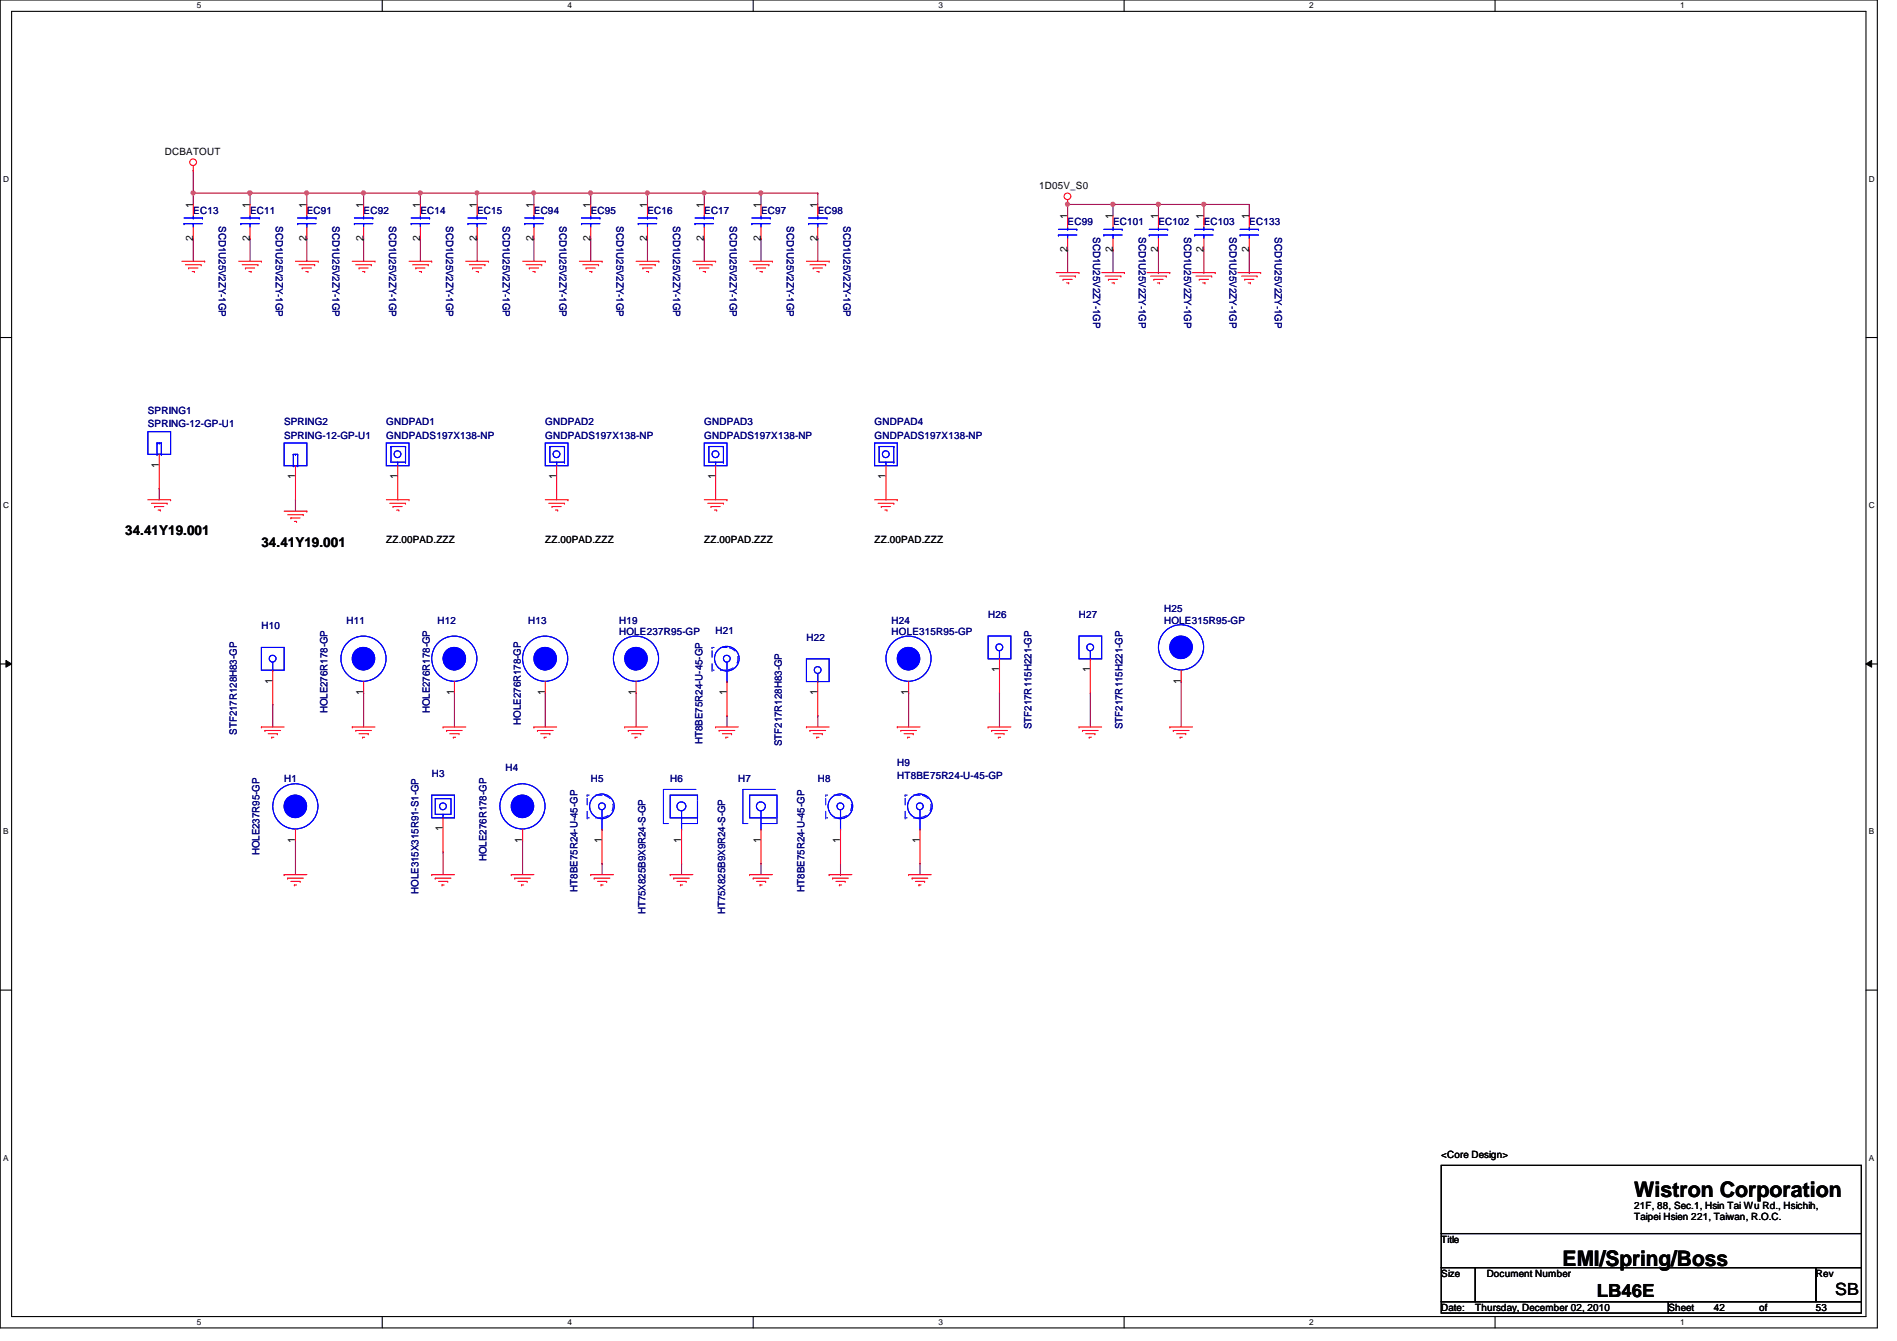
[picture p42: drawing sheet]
<svg xmlns="http://www.w3.org/2000/svg" width="297mm" height="210mm" viewBox="0 0 297 210" stroke-linecap="round" stroke-linejoin="round" font-family="sans-serif">
<defs><g id="words">
<g font-size="3.3">
<text x="255.9" y="187.3">Wistron Corporation</text>
<text x="244.7" y="198.2">EMI/Spring/Boss</text>
</g>
<text font-size="2.8" x="250" y="203">LB46E</text>
<text font-size="2.6" x="287.4" y="202.7">SB</text>
<g font-size="2.1">
<text x="19.6" y="83.8">34.41Y19.001</text>
<text x="40.9" y="85.6">34.41Y19.001</text>
</g>
<g font-size="1.6">
<text x="25.8" y="24.2">DCBATOUT</text>
<text x="162.7" y="29.5">1D05V_S0</text>
<text x="30.2" y="32.6" transform="rotate(-90 30.2 32.6)">1</text>
<text x="39.1" y="32.6" transform="rotate(-90 39.1 32.6)">1</text>
<text x="48" y="32.6" transform="rotate(-90 48 32.6)">1</text>
<text x="56.9" y="32.6" transform="rotate(-90 56.9 32.6)">1</text>
<text x="65.8" y="32.6" transform="rotate(-90 65.8 32.6)">1</text>
<text x="74.7" y="32.6" transform="rotate(-90 74.7 32.6)">1</text>
<text x="83.6" y="32.6" transform="rotate(-90 83.6 32.6)">1</text>
<text x="92.5" y="32.6" transform="rotate(-90 92.5 32.6)">1</text>
<text x="101.3" y="32.6" transform="rotate(-90 101.3 32.6)">1</text>
<text x="110.2" y="32.6" transform="rotate(-90 110.2 32.6)">1</text>
<text x="119.1" y="32.6" transform="rotate(-90 119.1 32.6)">1</text>
<text x="128" y="32.6" transform="rotate(-90 128 32.6)">1</text>
<text x="167.1" y="34.3" transform="rotate(-90 167.1 34.3)">1</text>
<text x="174.2" y="34.3" transform="rotate(-90 174.2 34.3)">1</text>
<text x="181.4" y="34.3" transform="rotate(-90 181.4 34.3)">1</text>
<text x="188.5" y="34.3" transform="rotate(-90 188.5 34.3)">1</text>
<text x="195.6" y="34.3" transform="rotate(-90 195.6 34.3)">1</text>
<text x="30.2" y="37.7" transform="rotate(-90 30.2 37.7)">2</text>
<text x="39.1" y="37.7" transform="rotate(-90 39.1 37.7)">2</text>
<text x="48" y="37.7" transform="rotate(-90 48 37.7)">2</text>
<text x="56.9" y="37.7" transform="rotate(-90 56.9 37.7)">2</text>
<text x="65.8" y="37.7" transform="rotate(-90 65.8 37.7)">2</text>
<text x="74.7" y="37.7" transform="rotate(-90 74.7 37.7)">2</text>
<text x="83.6" y="37.7" transform="rotate(-90 83.6 37.7)">2</text>
<text x="92.5" y="37.7" transform="rotate(-90 92.5 37.7)">2</text>
<text x="101.3" y="37.7" transform="rotate(-90 101.3 37.7)">2</text>
<text x="110.2" y="37.7" transform="rotate(-90 110.2 37.7)">2</text>
<text x="119.1" y="37.7" transform="rotate(-90 119.1 37.7)">2</text>
<text x="128" y="37.7" transform="rotate(-90 128 37.7)">2</text>
<text x="167.1" y="39.5" transform="rotate(-90 167.1 39.5)">2</text>
<text x="174.2" y="39.5" transform="rotate(-90 174.2 39.5)">2</text>
<text x="181.4" y="39.5" transform="rotate(-90 181.4 39.5)">2</text>
<text x="188.5" y="39.5" transform="rotate(-90 188.5 39.5)">2</text>
<text x="195.6" y="39.5" transform="rotate(-90 195.6 39.5)">2</text>
<text x="24.9" y="73.2" transform="rotate(-90 24.9 73.2)">1</text>
<text x="46.2" y="75" transform="rotate(-90 46.2 75)">1</text>
<text x="62.2" y="75" transform="rotate(-90 62.2 75)">1</text>
<text x="87.1" y="75" transform="rotate(-90 87.1 75)">1</text>
<text x="112" y="75" transform="rotate(-90 112 75)">1</text>
<text x="138.7" y="75" transform="rotate(-90 138.7 75)">1</text>
<text x="60.5" y="85">ZZ.00PAD.ZZZ</text>
<text x="85.4" y="85">ZZ.00PAD.ZZZ</text>
<text x="110.3" y="85">ZZ.00PAD.ZZZ</text>
<text x="136.9" y="85">ZZ.00PAD.ZZZ</text>
<text x="42.7" y="107" transform="rotate(-90 42.7 107)">1</text>
<text x="156.5" y="105.2" transform="rotate(-90 156.5 105.2)">1</text>
<text x="170.7" y="105.2" transform="rotate(-90 170.7 105.2)">1</text>
<text x="184.9" y="107" transform="rotate(-90 184.9 107)">1</text>
<text x="56.9" y="108.8" transform="rotate(-90 56.9 108.8)">1</text>
<text x="71.1" y="108.8" transform="rotate(-90 71.1 108.8)">1</text>
<text x="85.3" y="108.8" transform="rotate(-90 85.3 108.8)">1</text>
<text x="99.6" y="108.8" transform="rotate(-90 99.6 108.8)">1</text>
<text x="113.8" y="108.8" transform="rotate(-90 113.8 108.8)">1</text>
<text x="128" y="108.8" transform="rotate(-90 128 108.8)">1</text>
<text x="142.2" y="108.8" transform="rotate(-90 142.2 108.8)">1</text>
<text x="46.2" y="131.9" transform="rotate(-90 46.2 131.9)">1</text>
<text x="69.3" y="130.1" transform="rotate(-90 69.3 130.1)">1</text>
<text x="81.8" y="131.9" transform="rotate(-90 81.8 131.9)">1</text>
<text x="94.2" y="131.9" transform="rotate(-90 94.2 131.9)">1</text>
<text x="106.7" y="131.9" transform="rotate(-90 106.7 131.9)">1</text>
<text x="119.1" y="131.9" transform="rotate(-90 119.1 131.9)">1</text>
<text x="131.6" y="131.9" transform="rotate(-90 131.6 131.9)">1</text>
<text x="144" y="131.9" transform="rotate(-90 144 131.9)">1</text>
<text x="225.7" y="181.2">&lt;Core Design&gt;</text>
<text x="255.9" y="189.2">21F, 88, Sec.1, Hsin Tai Wu Rd., Hsichih,</text>
<text x="255.9" y="191">Taipei Hsien 221, Taiwan, R.O.C.</text>
<text x="225.7" y="194.5">Title</text>
<text x="225.7" y="199.9">Size</text>
<text x="232.8" y="199.9">Document Number</text>
<text x="284.3" y="199.9">Rev</text>
<text x="225.7" y="205.2">Date:</text>
<text x="231" y="205.2">Thursday, December 02, 2010</text>
<text x="261.2" y="205.2">Sheet</text>
<text x="268.3" y="205.2">42</text>
<text x="275.5" y="205.2">of</text>
<text x="284.3" y="205.2">53</text>
</g>
<g font-size="1.6" fill="#000080">
<text x="30.3" y="33.4">EC13</text>
<text x="34.3" y="35.4" transform="rotate(90 34.3 35.4)">SCD1U25V2ZY-1GP</text>
<text x="39.2" y="33.4">EC11</text>
<text x="43.2" y="35.4" transform="rotate(90 43.2 35.4)">SCD1U25V2ZY-1GP</text>
<text x="48" y="33.4">EC91</text>
<text x="52.1" y="35.4" transform="rotate(90 52.1 35.4)">SCD1U25V2ZY-1GP</text>
<text x="56.9" y="33.4">EC92</text>
<text x="61" y="35.4" transform="rotate(90 61 35.4)">SCD1U25V2ZY-1GP</text>
<text x="65.8" y="33.4">EC14</text>
<text x="69.8" y="35.4" transform="rotate(90 69.8 35.4)">SCD1U25V2ZY-1GP</text>
<text x="74.7" y="33.4">EC15</text>
<text x="78.7" y="35.4" transform="rotate(90 78.7 35.4)">SCD1U25V2ZY-1GP</text>
<text x="83.6" y="33.4">EC94</text>
<text x="87.6" y="35.4" transform="rotate(90 87.6 35.4)">SCD1U25V2ZY-1GP</text>
<text x="92.5" y="33.4">EC95</text>
<text x="96.5" y="35.4" transform="rotate(90 96.5 35.4)">SCD1U25V2ZY-1GP</text>
<text x="101.4" y="33.4">EC16</text>
<text x="105.4" y="35.4" transform="rotate(90 105.4 35.4)">SCD1U25V2ZY-1GP</text>
<text x="110.3" y="33.4">EC17</text>
<text x="114.3" y="35.4" transform="rotate(90 114.3 35.4)">SCD1U25V2ZY-1GP</text>
<text x="119.2" y="33.4">EC97</text>
<text x="123.2" y="35.4" transform="rotate(90 123.2 35.4)">SCD1U25V2ZY-1GP</text>
<text x="128.1" y="33.4">EC98</text>
<text x="132.1" y="35.4" transform="rotate(90 132.1 35.4)">SCD1U25V2ZY-1GP</text>
<text x="167.2" y="35.2">EC99</text>
<text x="174.3" y="35.2">EC101</text>
<text x="181.4" y="35.2">EC102</text>
<text x="188.5" y="35.2">EC103</text>
<text x="195.6" y="35.2">EC133</text>
<text x="171.2" y="37.2" transform="rotate(90 171.2 37.2)">SCD1U25V2ZY-1GP</text>
<text x="178.3" y="37.2" transform="rotate(90 178.3 37.2)">SCD1U25V2ZY-1GP</text>
<text x="185.4" y="37.2" transform="rotate(90 185.4 37.2)">SCD1U25V2ZY-1GP</text>
<text x="192.5" y="37.2" transform="rotate(90 192.5 37.2)">SCD1U25V2ZY-1GP</text>
<text x="199.6" y="37.2" transform="rotate(90 199.6 37.2)">SCD1U25V2ZY-1GP</text>
<text x="23.2" y="64.7">SPRING1</text>
<text x="23.2" y="66.9">SPRING-12-GP-U1</text>
<text x="44.5" y="66.5">SPRING2</text>
<text x="44.5" y="68.7">SPRING-12-GP-U1</text>
<text x="60.5" y="66.5">GNDPAD1</text>
<text x="60.5" y="68.7">GNDPADS197X138-NP</text>
<text x="85.4" y="66.5">GNDPAD2</text>
<text x="85.4" y="68.7">GNDPADS197X138-NP</text>
<text x="110.3" y="66.5">GNDPAD3</text>
<text x="110.3" y="68.7">GNDPADS197X138-NP</text>
<text x="136.9" y="66.5">GNDPAD4</text>
<text x="136.9" y="68.7">GNDPADS197X138-NP</text>
<text x="182.3" y="95.8">H25</text>
<text x="40.9" y="98.5">H10</text>
<text x="54.3" y="97.6">H11</text>
<text x="68.5" y="97.6">H12</text>
<text x="82.7" y="97.6">H13</text>
<text x="96.9" y="97.6">H19</text>
<text x="96.9" y="99.4">HOLE237R95-GP</text>
<text x="112.1" y="99.2">H21</text>
<text x="126.3" y="100.3">H22</text>
<text x="139.6" y="97.6">H24</text>
<text x="139.6" y="99.4">HOLE315R95-GP</text>
<text x="154.7" y="96.7">H26</text>
<text x="168.9" y="96.7">H27</text>
<text x="182.3" y="97.6">HOLE315R95-GP</text>
<text x="51.3" y="111.7" transform="rotate(-90 51.3 111.7)">HOLE276R178-GP</text>
<text x="67.3" y="111.7" transform="rotate(-90 67.3 111.7)">HOLE276R178-GP</text>
<text x="81.5" y="113.5" transform="rotate(-90 81.5 113.5)">HOLE276R178-GP</text>
<text x="37.1" y="115" transform="rotate(-90 37.1 115)">STF217R128H83-GP</text>
<text x="110" y="116.5" transform="rotate(-90 110 116.5)">HT8BE75R24-U-45-GP</text>
<text x="122.4" y="116.8" transform="rotate(-90 122.4 116.8)">STF217R128H83-GP</text>
<text x="140.5" y="119.8">H9</text>
<text x="161.5" y="114.1" transform="rotate(-90 161.5 114.1)">STF217R115H221-GP</text>
<text x="175.8" y="114.1" transform="rotate(-90 175.8 114.1)">STF217R115H221-GP</text>
<text x="44.5" y="122.3">H1</text>
<text x="67.6" y="121.6">H3</text>
<text x="79.2" y="120.7">H4</text>
<text x="92.5" y="122.3">H5</text>
<text x="104.9" y="122.3">H6</text>
<text x="115.6" y="122.3">H7</text>
<text x="128.1" y="122.3">H8</text>
<text x="140.5" y="122">HT8BE75R24-U-45-GP</text>
<text x="40.6" y="133.9" transform="rotate(-90 40.6 133.9)">HOLE237R95-GP</text>
<text x="76.2" y="134.8" transform="rotate(-90 76.2 134.8)">HOLE276R178-GP</text>
<text x="65.5" y="139.9" transform="rotate(-90 65.5 139.9)">HOLE315X315R91-S1-GP</text>
<text x="90.4" y="139.6" transform="rotate(-90 90.4 139.6)">HT8BE75R24-U-45-GP</text>
<text x="101.1" y="143.1" transform="rotate(-90 101.1 143.1)">HT75X825B9X9R24-S-GP</text>
<text x="113.5" y="143.1" transform="rotate(-90 113.5 143.1)">HT75X825B9X9R24-S-GP</text>
<text x="126" y="139.6" transform="rotate(-90 126 139.6)">HT8BE75R24-U-45-GP</text>
</g>
<g font-size="1.3">
<text x="30.8" y="1.3">5</text>
<text x="88.9" y="1.3">4</text>
<text x="146.9" y="1.3">3</text>
<text x="205" y="1.3">2</text>
<text x="263.1" y="1.3">1</text>
<text x=".5" y="28.4">D</text>
<text x="292.6" y="28.4">D</text>
<text x=".5" y="79.5">C</text>
<text x="292.6" y="79.5">C</text>
<text x=".5" y="130.6">B</text>
<text x="292.6" y="130.6">B</text>
<text x=".5" y="181.7">A</text>
<text x="292.6" y="181.7">A</text>
<text x="30.8" y="207.4">5</text>
<text x="88.9" y="207.4">4</text>
<text x="146.9" y="207.4">3</text>
<text x="205" y="207.4">2</text>
<text x="263.1" y="207.4">1</text>
</g>
</g></defs>
<path d="M0 0h294v207.9h-294zM1.8 1.8h290.4v204.3h-290.4z" fill="none" stroke="#000" stroke-width=".17"/>
<g fill="#fff">
<path d="M30.8 .2h.7v1.4h-.7z"/>
<path d="M30.8 206.2h.7v1.4h-.7z"/>
</g>
<path d="M59.9 0v1.8M59.9 206.1v1.8" fill="none" stroke="#000" stroke-width=".17"/>
<g fill="#fff">
<path d="M88.9 .2h.6v1.4h-.6z"/>
<path d="M88.9 206.2h.6v1.4h-.6z"/>
</g>
<path d="M117.9 0v1.8M117.9 206.1v1.8" fill="none" stroke="#000" stroke-width=".17"/>
<g fill="#fff">
<path d="M146.9 .2h.7v1.4h-.7z"/>
<path d="M146.9 206.2h.7v1.4h-.7z"/>
</g>
<path d="M176 0v1.8M176 206.1v1.8" fill="none" stroke="#000" stroke-width=".17"/>
<g fill="#fff">
<path d="M205 .2h.7v1.4h-.7z"/>
<path d="M205 206.2h.7v1.4h-.7z"/>
</g>
<path d="M234.1 0v1.8M234.1 206.1v1.8" fill="none" stroke="#000" stroke-width=".17"/>
<g fill="#fff">
<path d="M263.1 .2h.7v1.4h-.7z"/>
<path d="M263.1 206.2h.7v1.4h-.7z"/>
<path d="M.5 27.3h.9v1.4h-.9z"/>
<path d="M292.6 27.3h.9v1.4h-.9z"/>
<path d="M.5 78.4h.9v1.4h-.9z"/>
<path d="M292.6 78.4h.9v1.4h-.9z"/>
</g>
<path d="M0 52.8h1.8M292.2 52.8h1.8" fill="none" stroke="#000" stroke-width=".17"/>
<g fill="#fff">
<path d="M.5 129.5h.8v1.4h-.8z"/>
<path d="M292.6 129.5h.9v1.4h-.9z"/>
</g>
<path d="M0 103.9h1.8M292.2 103.9h1.8" fill="none" stroke="#000" stroke-width=".17"/>
<path d="M.9 103.4l.9 .5-.9 .5zM292.2 103.9l.9-.5v1z" fill="#000"/>
<path d="M.9 103.4l.9 .5-.9 .5zM292.2 103.9l.9-.5v1z" fill="none" stroke="#000" stroke-width=".16"/>
<g fill="#fff">
<path d="M.5 180.5h.8v1.4h-.8z"/>
<path d="M292.6 180.5h.9v1.4h-.9z"/>
</g>
<path d="M0 155h1.8M292.2 155h1.8" fill="none" stroke="#000" stroke-width=".17"/>
<g fill="none" stroke="#800040" stroke-width=".17">
<path d="M167.2 39.1h.1M167.2 32h.1M167.2 32v1.8M167.2 39.1v3.6M42.7 110.2h.1M42.7 110.2v3.6M56.9 108.5h.1M56.9 108.5v5.3M71.2 108.5h.1M71.2 108.5v5.3M85.4 108.5h.1M85.4 108.5v5.3"/>
<path d="M99.6 108.5h.1M99.6 108.5v5.3M113.8 112h.1M113.8 112v1.8M128.1 112h.1M128.1 112v1.8M142.3 108.5h.1M142.3 108.5v5.3M156.5 108.5h.1M156.5 108.5v5.3M170.7 108.5h.1M170.7 108.5v5.3"/>
<path d="M46.3 131.6h.1M46.3 131.6v5.3M69.4 133.3h.1M69.4 133.3v3.6M81.8 131.6h.1M81.8 131.6v5.3M94.3 135.1h.1M94.3 135.1v1.8M106.7 135.1h.1M106.7 135.1v1.8M119.2 135.1h.1M119.2 135.1v1.8"/>
<path d="M144.1 135.1h.1M144.1 135.1v1.8"/>
</g>
<circle cx="167.1" cy="32" r=".32" fill="#f0f"/>
<circle cx="167.1" cy="32" r=".32" fill="none" stroke="#f0f" stroke-width=".17"/>
<g fill="none" stroke="#800040" stroke-width=".17">
<path d="M30.3 37.3h.1M30.3 30.2h.1M30.3 30.2v1.8M30.3 37.3v3.6M30.3 30.2h8.9M39.2 37.3h.1M39.2 37.3v3.6M48 37.3h.1M48 37.3v3.6M56.9 37.3h.1M56.9 37.3v3.6M65.8 37.3h.1"/>
<path d="M65.8 37.3v3.6M74.7 37.3h.1M74.7 37.3v3.6M83.6 37.3h.1M83.6 37.3v3.6M92.5 37.3h.1M92.5 37.3v3.6M101.4 37.3h.1M101.4 37.3v3.6M110.3 37.3h.1M110.3 37.3v3.6M119.2 37.3h.1"/>
<path d="M119.2 37.3v3.6M128.1 37.3h.1M128.1 30.2h.1M128.1 30.2v1.8M128.1 37.3v3.6M167.2 32h.1M167.2 32h7.1M174.3 39.1h.1M174.3 32h.1M174.3 32v1.8M174.3 39.1v3.6M46.3 78.2h.1"/>
<path d="M46.3 78.2v1.8M185 106.7h.1M185 106.7v7.1M131.6 136.9h.1M131.6 135.1v1.8"/>
</g>
<circle cx="39.1" cy="30.2" r=".32" fill="#f0f"/>
<circle cx="39.1" cy="30.2" r=".32" fill="none" stroke="#f0f" stroke-width=".17"/>
<circle cx="30.2" cy="30.2" r=".32" fill="#f0f"/>
<circle cx="30.2" cy="30.2" r=".32" fill="none" stroke="#f0f" stroke-width=".17"/>
<path d="M39.2 30.2h.1M39.2 30.2v1.8M39.2 30.2h8.8" fill="none" stroke="#800040" stroke-width=".17"/>
<circle cx="39.1" cy="30.2" r=".32" fill="#f0f"/>
<circle cx="39.1" cy="30.2" r=".32" fill="none" stroke="#f0f" stroke-width=".17"/>
<path d="M48 30.2h.1M48 30.2v1.8M48 30.2h8.9" fill="none" stroke="#800040" stroke-width=".17"/>
<circle cx="48" cy="30.2" r=".32" fill="#f0f"/>
<circle cx="48" cy="30.2" r=".32" fill="none" stroke="#f0f" stroke-width=".17"/>
<path d="M56.9 30.2h.1M56.9 30.2v1.8M56.9 30.2h8.9" fill="none" stroke="#800040" stroke-width=".17"/>
<circle cx="56.9" cy="30.2" r=".32" fill="#f0f"/>
<circle cx="56.9" cy="30.2" r=".32" fill="none" stroke="#f0f" stroke-width=".17"/>
<path d="M65.8 30.2h.1M65.8 30.2v1.8M65.8 30.2h8.9" fill="none" stroke="#800040" stroke-width=".17"/>
<circle cx="65.8" cy="30.2" r=".32" fill="#f0f"/>
<circle cx="65.8" cy="30.2" r=".32" fill="none" stroke="#f0f" stroke-width=".17"/>
<path d="M74.7 30.2h.1M74.7 30.2v1.8M74.7 30.2h8.9" fill="none" stroke="#800040" stroke-width=".17"/>
<circle cx="74.7" cy="30.2" r=".32" fill="#f0f"/>
<circle cx="74.7" cy="30.2" r=".32" fill="none" stroke="#f0f" stroke-width=".17"/>
<path d="M83.6 30.2h.1M83.6 30.2v1.8M83.6 30.2h8.9" fill="none" stroke="#800040" stroke-width=".17"/>
<circle cx="83.6" cy="30.2" r=".32" fill="#f0f"/>
<circle cx="83.6" cy="30.2" r=".32" fill="none" stroke="#f0f" stroke-width=".17"/>
<path d="M92.5 30.2h.1M92.5 30.2v1.8M92.5 30.2h8.9" fill="none" stroke="#800040" stroke-width=".17"/>
<circle cx="92.5" cy="30.2" r=".32" fill="#f0f"/>
<circle cx="92.5" cy="30.2" r=".32" fill="none" stroke="#f0f" stroke-width=".17"/>
<path d="M101.4 30.2h.1M101.4 30.2v1.8M101.4 30.2h8.9" fill="none" stroke="#800040" stroke-width=".17"/>
<circle cx="101.4" cy="30.2" r=".32" fill="#f0f"/>
<circle cx="101.4" cy="30.2" r=".32" fill="none" stroke="#f0f" stroke-width=".17"/>
<path d="M110.3 30.2h.1M110.3 30.2v1.8M119.2 30.2h.1M119.2 30.2h8.9" fill="none" stroke="#800040" stroke-width=".17"/>
<circle cx="119.1" cy="30.2" r=".32" fill="#f0f"/>
<circle cx="119.1" cy="30.2" r=".32" fill="none" stroke="#f0f" stroke-width=".17"/>
<path d="M30.3 26.7h.1M30.3 26.7v3.5M110.3 30.2h.1M110.3 30.2h8.9M119.2 30.2h.1M119.2 30.2v1.8" fill="none" stroke="#800040" stroke-width=".17"/>
<circle cx="110.3" cy="30.2" r=".32" fill="#f0f"/>
<circle cx="110.3" cy="30.2" r=".32" fill="none" stroke="#f0f" stroke-width=".17"/>
<path d="M174.3 32h7.1M181.4 32h.1" fill="none" stroke="#800040" stroke-width=".17"/>
<circle cx="174.3" cy="32" r=".32" fill="#f0f"/>
<circle cx="174.3" cy="32" r=".32" fill="none" stroke="#f0f" stroke-width=".17"/>
<circle cx="181.4" cy="32" r=".32" fill="#f0f"/>
<circle cx="181.4" cy="32" r=".32" fill="none" stroke="#f0f" stroke-width=".17"/>
<path d="M181.4 32h.1M181.4 32h14.2M181.4 32v1.8M188.5 32h.1M188.5 32v1.8M195.6 33.8h.1M195.6 32h.1M195.6 32v1.8" fill="none" stroke="#800040" stroke-width=".17"/>
<circle cx="188.5" cy="32" r=".32" fill="#f0f"/>
<circle cx="188.5" cy="32" r=".32" fill="none" stroke="#f0f" stroke-width=".17"/>
<path d="M181.4 39.1v3.6M188.5 39.1v3.6M195.6 39.1v3.6M181.4 42.7h.1M188.5 42.7h.1M195.6 42.7h.1M24.9 76.5h.1M24.9 76.5v1.7" fill="none" stroke="#800040" stroke-width=".17"/>
<g fill="none" stroke="#f00" stroke-width=".17">
<path d="M30.3 26.7h.1M30.3 26v.7M48 32v1.8M48 35.6v1.7M167.2 32h.1M167.2 31.3v.7M28.5 40.9h3.5M29 41.4h2.5M29.5 42h.1M29.5 42h1.5M30.1 42.5h.3M30.4 42.5h.1"/>
<path d="M31.5 41.4h.1M32 40.9h.1M37.4 40.9h3.5M37.9 41.4h2.5M38.4 42h.1M38.4 42h1.5M39 42.5h.3M39.3 42.5h.1M40.4 41.4h.1M40.9 40.9h.1M46.3 40.9h3.5M46.8 41.4h2.5"/>
<path d="M47.3 42h.1M47.3 42h1.5M47.9 42.5h.3M48.2 42.5h.1M49.3 41.4h.1M49.8 40.9h.1M55.2 40.9h3.5M55.7 41.4h2.5M56.2 42h.1M56.2 42h1.5M56.8 42.5h.3M57.1 42.5h.1"/>
<path d="M58.2 41.4h.1M58.7 40.9h.1M64 40.9h3.6M64.6 41.4h2.5M65.1 42h.1M65.1 42h1.4M65.7 42.5h.3M66 42.5h.1M67.1 41.4h.1M67.6 40.9h.1M72.9 40.9h3.6M73.5 41.4h2.4"/>
<path d="M74 42h.1M74 42h1.4M74.5 42.5h.4M74.9 42.5h.1M75.9 41.4h.1M76.5 40.9h.1M81.8 40.9h3.6M82.4 41.4h2.4M82.9 42h.1M82.9 42h1.4M83.4 42.5h.4M83.8 42.5h.1"/>
<path d="M84.8 41.4h.1M85.4 40.9h.1M90.7 40.9h3.6M91.3 41.4h2.4M91.8 42h.1M91.8 42h1.4M92.3 42.5h.4M92.7 42.5h.1M93.7 41.4h.1M94.3 40.9h.1M99.6 40.9h3.6M100.2 41.4h2.4"/>
<path d="M100.7 42h.1M100.7 42h1.4M101.2 42.5h.4M101.6 42.5h.1M102.6 41.4h.1M103.2 40.9h.1M108.5 40.9h3.6M109 41.4h2.5M109.6 42h.1M109.6 42h1.4M110.1 42.5h.3M110.4 42.5h.1"/>
<path d="M111.5 41.4h.1M112.1 40.9h.1M117.4 40.9h3.5M117.9 41.4h2.5M118.4 42h.1M118.4 42h1.5M119 42.5h.3M119.3 42.5h.1M120.4 41.4h.1M120.9 40.9h.1M126.3 40.9h3.5M126.8 41.4h2.5"/>
<path d="M127.3 42h.1M127.3 42h1.5M127.9 42.5h.3M128.2 42.5h.1M129.3 41.4h.1M129.8 40.9h.1M165.4 42.7h3.5M165.9 43.2h2.5M166.5 43.7h.1M166.5 43.7h1.4M167 44.3h.3M167.3 44.3h.1"/>
<path d="M168.4 43.2h.1M168.9 42.7h.1M172.5 42.7h3.6M173.1 43.2h2.4M173.6 43.7h.1M173.6 43.7h1.4M174.1 44.3h.4M174.5 44.3h.1M175.5 43.2h.1M176.1 42.7h.1M179.6 42.7h3.6M180.2 43.2h2.4"/>
<path d="M180.7 43.7h.1M180.7 43.7h1.4M181.2 44.3h.4M181.6 44.3h.1M182.6 43.2h.1M183.2 42.7h.1M186.7 42.7h3.6M187.3 43.2h2.4M187.8 43.7h.1M187.8 43.7h1.4M188.3 44.3h.4M188.7 44.3h.1"/>
<path d="M189.7 43.2h.1M190.3 42.7h.1M193.8 42.7h3.6M194.4 43.2h2.4M194.9 43.7h.1M194.9 43.7h1.4M195.4 44.3h.4M195.8 44.3h.1M196.8 43.2h.1M197.4 42.7h.1M23.2 78.2h3.5M23.7 78.8h2.5"/>
<path d="M24.2 79.3h.1M24.2 79.3h1.5M24.8 79.8h.3M25.1 79.8h.1M26.2 78.8h.1M26.7 78.2h.1M60.5 78.2h3.5M61 78.8h2.5M61.5 79.3h.1M61.5 79.3h1.5M62.1 79.8h.3M62.4 79.8h.1"/>
<path d="M63.5 78.8h.1M64 78.2h.1M85.4 78.2h3.5M85.9 78.8h2.5M86.4 79.3h.1M86.4 79.3h1.5M87 79.8h.3M87.3 79.8h.1M88.4 78.8h.1M88.9 78.2h.1M110.3 78.2h3.5M110.8 78.8h2.5"/>
<path d="M111.3 79.3h.1M111.3 79.3h1.5M111.9 79.8h.3M112.2 79.8h.1M113.3 78.8h.1M113.8 78.2h.1M136.9 78.2h3.6M137.5 78.8h2.5M138 79.3h.1M138 79.3h1.4M138.6 79.8h.3M138.9 79.8h.1"/>
<path d="M140 78.8h.1M140.5 78.2h.1M44.5 80h3.5M45 80.6h2.5M45.5 81.1h.1M45.5 81.1h1.5M46.1 81.6h.3M46.4 81.6h.1M47.5 80.6h.1M48 80h.1M40.9 113.8h.1M40.9 113.8h3.6"/>
<path d="M41.5 114.3h.1M41.5 114.3h2.4M42 114.9h1.4M42.5 115.4h.1M42.5 115.4h.4M43.4 114.9h.1M55.2 113.8h.1M55.2 113.8h3.5M55.7 114.3h.1M55.7 114.3h2.5M56.2 114.9h1.5M56.8 115.4h.1"/>
<path d="M56.8 115.4h.3M57.7 114.9h.1M69.4 113.8h.1M69.4 113.8h3.5M69.9 114.3h.1M69.9 114.3h2.5M70.4 114.9h1.5M71 115.4h.1M71 115.4h.3M71.9 114.9h.1M83.6 113.8h.1M83.6 113.8h3.6"/>
<path d="M84.2 114.3h.1M84.2 114.3h2.4M84.7 114.9h1.4M85.2 115.4h.1M85.2 115.4h.4M86.1 114.9h.1M97.8 113.8h.1M97.8 113.8h3.6M98.4 114.3h.1M98.4 114.3h2.4M98.9 114.9h1.4M99.4 115.4h.1"/>
<path d="M99.4 115.4h.4M100.3 114.9h.1M112.1 113.8h.1M112.1 113.8h3.5M112.6 114.3h.1M112.6 114.3h2.5M113.1 114.9h1.5M113.7 115.4h.1M113.7 115.4h.3M114.6 114.9h.1M126.3 113.8h.1M126.3 113.8h3.5"/>
<path d="M126.8 114.3h.1M126.8 114.3h2.5M127.3 114.9h1.5M127.9 115.4h.1M127.9 115.4h.3M128.8 114.9h.1M140.5 113.8h.1M140.5 113.8h3.6M141.1 114.3h.1M141.1 114.3h2.4M141.6 114.9h1.4M142.1 115.4h.1"/>
<path d="M142.1 115.4h.3M143 114.9h.1M154.7 113.8h.1M154.7 113.8h3.6M155.3 114.3h.1M155.3 114.3h2.4M155.8 114.9h1.4M156.3 115.4h.1M156.3 115.4h.4M157.2 114.9h.1M168.9 113.8h.1M168.9 113.8h3.6"/>
<path d="M169.5 114.3h.1M169.5 114.3h2.5M170 114.9h1.4M170.6 115.4h.1M170.6 115.4h.3M170.7 103.1v5.4M171.4 114.9h.1M183.2 113.8h.1M183.2 113.8h3.5M183.7 114.3h.1M183.7 114.3h2.5M184.2 114.9h1.5"/>
<path d="M184.8 115.4h.1M184.8 115.4h.3M185.7 114.9h.1M44.5 136.9h.1M44.5 136.9h3.5M45 137.5h.1M45 137.5h2.5M45.5 138h1.5M46.1 138.5h.1M46.1 138.5h.3M47 138h.1M67.6 136.9h.1"/>
<path d="M67.6 136.9h3.6M68.2 137.5h.1M68.2 137.5h2.4M68.7 138h1.4M69.2 138.5h.1M69.2 138.5h.4M70.1 138h.1M80 136.9h.1M80 136.9h3.6M80.6 137.5h.1M80.6 137.5h2.5M81.1 138h1.4"/>
<path d="M81.7 138.5h.1M81.7 138.5h.3M82.5 138h.1M92.5 136.9h.1M92.5 136.9h3.6M93 137.5h.1M93 137.5h2.5M93.6 138h1.4M94.1 138.5h.1M94.1 138.5h.3M95 138h.1M104.9 136.9h.1"/>
<path d="M104.9 136.9h3.6M105.5 137.5h.1M105.5 137.5h2.4M106 138h1.4M106.5 138.5h.1M106.5 138.5h.4M107.4 138h.1M117.4 136.9h.1M117.4 136.9h3.5M117.9 137.5h.1M117.9 137.5h2.5M118.4 138h1.5"/>
<path d="M119 138.5h.1M119 138.5h.3M119.9 138h.1M129.8 136.9h.1M129.8 136.9h3.6M130.4 137.5h.1M130.4 137.5h2.4M130.9 138h1.4M131.4 138.5h.1M131.4 138.5h.4M132.3 138h.1M142.3 136.9h.1"/>
<path d="M142.3 136.9h3.5M142.8 137.5h.1M142.8 137.5h2.5M143.3 138h1.5M143.9 138.5h.1M143.9 138.5h.3M144.8 138h.1"/>
<circle cx="30.2" cy="25.4" r=".52"/>
<circle cx="167.2" cy="30.7" r=".52"/>
</g>
<path d="M225.7 182.4h65.8v10.7h-65.8zM225.7 193.1h65.8v5.3h-65.8zM225.7 198.4h5.3v5.4h-5.3zM231 198.4h53.3v5.4h-53.3zM284.3 198.4h7.2v5.4h-7.2zM225.7 203.8h35.5v1.7h-35.5zM261.2 203.8h30.3v1.7h-30.3z" fill="none" stroke="#000" stroke-width=".17"/>
<g fill="none" stroke="#00f" stroke-width=".17">
<path d="M46.6 35h.1M46.6 34.1h2.9M46.6 35h2.9M48 34.1h.1M48 35h.1M48 33.8v.3M48 35v.6M49.5 34.1h.1M168.9 99.6h3.6v3.5h-3.6zM170.7 103.1h.1M170.7 101.9v1.2"/>
<circle cx="170.7" cy="101.3" r=".54"/>
</g>
<circle cx="142.3" cy="103.1" r="1.76" fill="#00f"/>
<g fill="none" stroke="#00f" stroke-width=".17">
<circle cx="142.3" cy="103.1" r="1.76"/>
<circle cx="142.3" cy="103.1" r="3.5"/>
</g>
<circle cx="142.3" cy="103.1" r="1.76" fill="#00f"/>
<g fill="none" stroke="#00f" stroke-width=".17">
<path d="M113.8 106.7h.1M113.8 103.7v3"/>
<circle cx="113.8" cy="103.1" r=".54"/>
<circle cx="113.8" cy="103.1" r="1.93"/>
<circle cx="142.3" cy="103.1" r="1.76"/>
<circle cx="142.3" cy="103.1" r="3.5"/>
</g>
<path d="M113.8 106.7v5.3M142.3 106.7v1.8" fill="none" stroke="#f00" stroke-width=".17"/>
<path d="M111.5 101.3h.1M111.5 104.9h.1M111.5 104.9v-3.6M113.8 104.9a1.76 1.76 0 0 0 1.8-1.8 1.76 1.76 0 0 0-1.8-1.8M113.8 101.3h-2.3M113.8 104.9h-2.3" fill="none" stroke="#fff" stroke-width=".16" stroke-dasharray="1 1 1 1 1 1 1 1"/>
<path d="M111.5 101.3h.1M111.5 104.9h.1M111.5 104.9v-3.6M113.8 104.9a1.76 1.76 0 0 0 1.8-1.8 1.76 1.76 0 0 0-1.8-1.8M113.8 101.3h-2.3M113.8 104.9h-2.3" fill="none" stroke="#00f" stroke-width=".16" stroke-dasharray="1 1 1 1 1 1 1 1"/>
<circle cx="85.4" cy="103.1" r="1.76" fill="#00f"/>
<g fill="none" stroke="#00f" stroke-width=".17">
<circle cx="85.4" cy="103.1" r="1.76"/>
<circle cx="85.4" cy="103.1" r="3.5"/>
</g>
<circle cx="85.4" cy="103.1" r="1.76" fill="#00f"/>
<g fill="none" stroke="#00f" stroke-width=".17">
<path d="M55.5 35h.1M55.5 34.1h2.9M55.5 35h2.9M56.9 34.1h.1M56.9 35h.1M56.9 33.8v.3M56.9 35v.6M58.4 34.1h.1M99.9 35h.1M99.9 34.1h2.9M99.9 35h2.9M101.4 34.1h.1"/>
<path d="M101.4 35h.1M101.4 33.8v.3M101.4 35v.6M102.8 34.1h.1M165.7 36.8h.1M165.7 35.9h2.9M165.7 36.8h2.9M167.2 35.9h.1M167.2 36.8h.1M167.2 35.6v.3M167.2 36.8v.5M168.6 35.9h.1"/>
<path d="M136.9 69.3h3.6v3.6h-3.6zM137.7 69.9h.1M137.7 69.9v2.4h2.3M137.7 69.9h2.3M138.7 72.3h.1M138.7 72.3v.6M140 69.9h.1M140 72.3h.1M140 69.9v2.4M94.3 129.8h.1M94.3 126.8v3M104.9 124.5h4.3v3.5h-4.3z"/>
<path d="M106.7 129.8h.1M106.7 127v2.8"/>
<circle cx="138.7" cy="71.1" r=".54"/>
<circle cx="85.4" cy="103.1" r="1.76"/>
<circle cx="85.4" cy="103.1" r="3.5"/>
<circle cx="94.2" cy="126.2" r=".54"/>
<circle cx="94.2" cy="126.2" r="1.93"/>
<circle cx="106.7" cy="126.2" r=".7"/>
</g>
<path d="M56.9 32v1.8M56.9 35.6v1.7M101.4 32v1.8M101.4 35.6v1.7M167.2 33.8v1.8M167.2 37.3v1.8M138.7 72.9v5.3M85.4 106.7v1.8M94.3 129.8v5.3M106.7 129.8v5.3" fill="none" stroke="#f00" stroke-width=".17"/>
<path d="M103.9 123.6h5.3v5.3h-5.3z" fill="none" stroke="#fff" stroke-width=".16" stroke-dasharray="6.1 2"/>
<path d="M103.9 123.6h5.3v5.3h-5.3z" fill="none" stroke="#00f" stroke-width=".16" stroke-dasharray="6.1 2"/>
<path d="M91.9 124.5h.1M91.9 128h.1M91.9 128v-3.5M94.3 128a1.76 1.76 0 0 0 1.7-1.8 1.76 1.76 0 0 0-1.7-1.7M94.3 124.5h-2.4M94.3 128h-2.4" fill="none" stroke="#fff" stroke-width=".16" stroke-dasharray="1 1 1 1 1 1 1 1"/>
<path d="M91.9 124.5h.1M91.9 128h.1M91.9 128v-3.5M94.3 128a1.76 1.76 0 0 0 1.7-1.8 1.76 1.76 0 0 0-1.7-1.7M94.3 124.5h-2.4M94.3 128h-2.4" fill="none" stroke="#00f" stroke-width=".16" stroke-dasharray="1 1 1 1 1 1 1 1"/>
<circle cx="71.1" cy="103.1" r="1.76" fill="#00f"/>
<g fill="none" stroke="#00f" stroke-width=".17">
<circle cx="71.1" cy="103.1" r="1.76"/>
<circle cx="71.1" cy="103.1" r="3.5"/>
</g>
<circle cx="71.1" cy="103.1" r="1.76" fill="#00f"/>
<g fill="none" stroke="#00f" stroke-width=".17">
<path d="M108.8 35h.1M108.8 34.1h2.9M108.8 35h2.9M110.3 34.1h.1M110.3 35h.1M110.3 33.8v.3M110.3 35v.6M111.7 34.1h.1M117.7 35h.1M117.7 34.1h2.9M117.7 35h2.9M119.2 34.1h.1"/>
<path d="M119.2 35h.1M119.2 33.8v.3M119.2 35v.6M120.6 34.1h.1M126.6 35h.1M126.6 34.1h2.9M126.6 35h2.9M128.1 34.1h.1M128.1 35h.1M128.1 33.8v.3M128.1 35v.6M129.5 34.1h.1"/>
<path d="M180 36.8h.1M180 35.9h2.8M180 36.8h2.8M181.4 35.9h.1M181.4 36.8h.1M181.4 35.6v.3M181.4 36.8v.5M182.8 35.9h.1M44.5 69.3h3.5v3.6h-3.5zM45.9 71.1h.1M45.9 72.9h.1M45.9 71.1h.7"/>
<path d="M45.9 71.1v1.8M45.9 72.9h.7M46.3 71.1h.1M46.6 72.9h.1M46.6 71.1h.1M46.6 71.1v1.8M154.7 99.6h3.6v3.5h-3.6zM156.5 103.1h.1M156.5 101.9v1.2M67.6 124.5h3.6v3.5h-3.6zM68.2 125h2.4v2.5h-2.4zM69.4 127.5h.1"/>
<path d="M69.4 127.5v.5M117.4 124.5h4.3v3.5h-4.3zM119.2 129.8h.1M119.2 127v2.8"/>
<circle cx="71.1" cy="103.1" r="1.76"/>
<circle cx="71.1" cy="103.1" r="3.5"/>
<circle cx="156.5" cy="101.3" r=".54"/>
<circle cx="69.4" cy="126.2" r=".54"/>
<circle cx="119.1" cy="126.2" r=".7"/>
</g>
<g fill="none" stroke="#f00" stroke-width=".17">
<path d="M110.3 32v1.8M110.3 35.6v1.7M119.2 32v1.8M119.2 35.6v1.7M128.1 32v1.8M128.1 35.6v1.7M181.4 33.8v1.8M181.4 37.3v1.8M46.3 72.9v5.3M71.2 106.7v1.8M156.5 103.1v5.4M69.4 128v5.3"/>
<path d="M119.2 129.8v5.3"/>
</g>
<path d="M116.3 123.6h5.4v5.3h-5.4z" fill="none" stroke="#fff" stroke-width=".16" stroke-dasharray="6.1 2"/>
<path d="M116.3 123.6h5.4v5.3h-5.4z" fill="none" stroke="#00f" stroke-width=".16" stroke-dasharray="6.1 2"/>
<circle cx="56.9" cy="103.1" r="1.76" fill="#00f"/>
<g fill="none" stroke="#00f" stroke-width=".17">
<circle cx="56.9" cy="103.1" r="1.76"/>
<circle cx="56.9" cy="103.1" r="3.5"/>
</g>
<circle cx="56.9" cy="103.1" r="1.76" fill="#00f"/>
<g fill="none" stroke="#00f" stroke-width=".17">
<path d="M172.8 36.8h.1M172.8 35.9h2.9M172.8 36.8h2.9M174.3 35.9h.1M174.3 36.8h.1M174.3 35.6v.3M174.3 36.8v.5M175.7 35.9h.1"/>
<circle cx="56.9" cy="103.1" r="1.76"/>
<circle cx="56.9" cy="103.1" r="3.5"/>
</g>
<path d="M174.3 33.8v1.8M174.3 37.3v1.8M56.9 106.7v1.8" fill="none" stroke="#f00" stroke-width=".17"/>
<circle cx="184.9" cy="101.3" r="1.76" fill="#00f"/>
<g fill="none" stroke="#00f" stroke-width=".17">
<circle cx="184.9" cy="101.3" r="1.76"/>
<circle cx="184.9" cy="101.3" r="3.5"/>
</g>
<circle cx="184.9" cy="101.3" r="1.76" fill="#00f"/>
<g fill="none" stroke="#00f" stroke-width=".17">
<path d="M64.4 35h.1M64.4 34.1h2.9M64.4 35h2.9M65.8 34.1h.1M65.8 35h.1M65.8 33.8v.3M65.8 35v.6M67.3 34.1h.1M110.3 69.3h3.5v3.6h-3.5zM111 69.9h.1M111 69.9v2.4h2.3M111 69.9h2.3"/>
<path d="M112.1 72.3h.1M112.1 72.3v.6M113.3 69.9h.1M113.3 72.3h.1M113.3 69.9v2.4M40.9 101.3h3.6v3.6h-3.6zM42.7 104.9h.1M42.7 103.7v1.2M126.3 103.1h3.5v3.6h-3.5zM128.1 106.7h.1M128.1 105.5v1.2M144.1 129.8h.1"/>
<path d="M144.1 126.8v3"/>
<circle cx="112" cy="71.1" r=".54"/>
<circle cx="42.7" cy="103.1" r=".54"/>
<circle cx="128" cy="104.9" r=".54"/>
<circle cx="184.9" cy="101.3" r="1.76"/>
<circle cx="184.9" cy="101.3" r="3.5"/>
<circle cx="144" cy="126.2" r=".54"/>
<circle cx="144" cy="126.2" r="1.93"/>
</g>
<path d="M65.8 32v1.8M65.8 35.6v1.7M112.1 72.9v5.3M42.7 104.9v5.3M128.1 106.7v5.3M185 104.9v1.8M144.1 129.8v5.3" fill="none" stroke="#f00" stroke-width=".17"/>
<path d="M141.7 124.5h.1M141.7 128h.1M141.7 128v-3.5M144.1 128a1.76 1.76 0 0 0 1.7-1.8 1.76 1.76 0 0 0-1.7-1.7M144.1 124.5h-2.4M144.1 128h-2.4" fill="none" stroke="#fff" stroke-width=".16" stroke-dasharray="1 1 1 1 1 1 1 1"/>
<path d="M141.7 124.5h.1M141.7 128h.1M141.7 128v-3.5M144.1 128a1.76 1.76 0 0 0 1.7-1.8 1.76 1.76 0 0 0-1.7-1.7M144.1 124.5h-2.4M144.1 128h-2.4" fill="none" stroke="#00f" stroke-width=".16" stroke-dasharray="1 1 1 1 1 1 1 1"/>
<circle cx="81.8" cy="126.2" r="1.76" fill="#00f"/>
<g fill="none" stroke="#00f" stroke-width=".17">
<circle cx="81.8" cy="126.2" r="1.76"/>
<circle cx="81.8" cy="126.2" r="3.5"/>
</g>
<circle cx="81.8" cy="126.2" r="1.76" fill="#00f"/>
<g fill="none" stroke="#00f" stroke-width=".17">
<path d="M194.2 36.8h.1M194.2 35.9h2.9M194.2 36.8h2.9M195.6 35.9h.1M195.6 36.8h.1M195.6 35.6v.3M195.6 36.8v.5M197.1 35.9h.1"/>
<circle cx="81.8" cy="126.2" r="1.76"/>
<circle cx="81.8" cy="126.2" r="3.5"/>
</g>
<path d="M195.6 33.8v1.8M195.6 37.3v1.8M81.8 129.8v1.8" fill="none" stroke="#f00" stroke-width=".17"/>
<circle cx="46.2" cy="126.2" r="1.76" fill="#00f"/>
<g fill="none" stroke="#00f" stroke-width=".17">
<circle cx="46.2" cy="126.2" r="1.76"/>
<circle cx="46.2" cy="126.2" r="3.5"/>
</g>
<circle cx="46.2" cy="126.2" r="1.76" fill="#00f"/>
<g fill="none" stroke="#00f" stroke-width=".17">
<path d="M73.3 35h.1M73.3 34.1h2.9M73.3 35h2.9M74.7 34.1h.1M74.7 35h.1M74.7 33.8v.3M74.7 35v.6M76.2 34.1h.1"/>
<circle cx="46.2" cy="126.2" r="1.76"/>
<circle cx="46.2" cy="126.2" r="3.5"/>
</g>
<path d="M74.7 32v1.8M74.7 35.6v1.7M46.3 129.8v1.8" fill="none" stroke="#f00" stroke-width=".17"/>
<circle cx="99.6" cy="103.1" r="1.76" fill="#00f"/>
<g fill="none" stroke="#00f" stroke-width=".17">
<circle cx="99.6" cy="103.1" r="1.76"/>
<circle cx="99.6" cy="103.1" r="3.5"/>
</g>
<circle cx="99.6" cy="103.1" r="1.76" fill="#00f"/>
<g fill="none" stroke="#00f" stroke-width=".17">
<path d="M28.8 35h.1M28.8 34.1h2.9M28.8 35h2.9M30.3 34.1h.1M30.3 35h.1M30.3 33.8v.3M30.3 35v.6M31.7 34.1h.1M37.7 35h.1M37.7 34.1h2.9M37.7 35h2.9M39.2 34.1h.1"/>
<path d="M39.2 35h.1M39.2 33.8v.3M39.2 35v.6M40.6 34.1h.1M82.2 35h.1M82.2 34.1h2.8M82.2 35h2.8M83.6 34.1h.1M83.6 35h.1M83.6 33.8v.3M83.6 35v.6M85 34.1h.1"/>
<path d="M91.1 35h.1M91.1 34.1h2.8M91.1 35h2.8M92.5 34.1h.1M92.5 35h.1M92.5 33.8v.3M92.5 35v.6M93.9 34.1h.1M187.1 36.8h.1M187.1 35.9h2.8M187.1 36.8h2.8M188.5 35.9h.1"/>
<path d="M188.5 36.8h.1M188.5 35.6v.3M188.5 36.8v.5M189.9 35.9h.1M23.2 67.6h3.5v3.5h-3.5zM24.6 69.3h.1M24.6 71.1h.1M24.6 69.3h.7M24.6 69.3v1.8M24.6 71.1h.7M24.9 69.3h.1M25.3 71.1h.1"/>
<path d="M25.3 69.3h.1M25.3 69.3v1.8M60.5 69.3h3.5v3.6h-3.5zM61.2 69.9h.1M61.2 69.9v2.4h2.3M61.2 69.9h2.3M62.3 72.3h.1M62.3 72.3v.6M63.5 69.9h.1M63.5 72.3h.1M63.5 69.9v2.4M85.4 69.3h3.5v3.6h-3.5z"/>
<path d="M86.1 69.9h.1M86.1 69.9v2.4h2.3M86.1 69.9h2.3M87.2 72.3h.1M87.2 72.3v.6M88.4 69.9h.1M88.4 72.3h.1M88.4 69.9v2.4M131.6 129.8h.1M131.6 126.8v3"/>
<circle cx="62.2" cy="71.1" r=".54"/>
<circle cx="87.1" cy="71.1" r=".54"/>
<circle cx="99.6" cy="103.1" r="1.76"/>
<circle cx="99.6" cy="103.1" r="3.5"/>
<circle cx="131.6" cy="126.2" r=".54"/>
<circle cx="131.6" cy="126.2" r="1.93"/>
</g>
<g fill="none" stroke="#f00" stroke-width=".17">
<path d="M30.3 32v1.8M30.3 35.6v1.7M39.2 32v1.8M39.2 35.6v1.7M83.6 32v1.8M83.6 35.6v1.7M92.5 32v1.8M92.5 35.6v1.7M188.5 33.8v1.8M188.5 37.3v1.8M24.9 71.1v5.4M62.3 72.9v5.3"/>
<path d="M87.2 72.9v5.3M99.6 106.7v1.8M131.6 129.8v5.3"/>
</g>
<path d="M129.3 124.5h.1M129.3 128h.1M129.3 128v-3.5M131.6 128a1.76 1.76 0 0 0 1.7-1.8 1.76 1.76 0 0 0-1.7-1.7M131.6 124.5h-2.3M131.6 128h-2.3" fill="none" stroke="#fff" stroke-width=".16" stroke-dasharray="1 1 1 1 1 1 1 1"/>
<path d="M129.3 124.5h.1M129.3 128h.1M129.3 128v-3.5M131.6 128a1.76 1.76 0 0 0 1.7-1.8 1.76 1.76 0 0 0-1.7-1.7M131.6 124.5h-2.3M131.6 128h-2.3" fill="none" stroke="#00f" stroke-width=".16" stroke-dasharray="1 1 1 1 1 1 1 1"/>
<circle cx="167.1" cy="32" r=".32" fill="#f0f"/>
<circle cx="167.1" cy="32" r=".32" fill="none" stroke="#f0f" stroke-width=".17"/>
<circle cx="39.1" cy="30.2" r=".32" fill="#f0f"/>
<circle cx="39.1" cy="30.2" r=".32" fill="none" stroke="#f0f" stroke-width=".17"/>
<circle cx="30.2" cy="30.2" r=".32" fill="#f0f"/>
<circle cx="30.2" cy="30.2" r=".32" fill="none" stroke="#f0f" stroke-width=".17"/>
<circle cx="39.1" cy="30.2" r=".32" fill="#f0f"/>
<circle cx="39.1" cy="30.2" r=".32" fill="none" stroke="#f0f" stroke-width=".17"/>
<circle cx="48" cy="30.2" r=".32" fill="#f0f"/>
<circle cx="48" cy="30.2" r=".32" fill="none" stroke="#f0f" stroke-width=".17"/>
<circle cx="56.9" cy="30.2" r=".32" fill="#f0f"/>
<circle cx="56.9" cy="30.2" r=".32" fill="none" stroke="#f0f" stroke-width=".17"/>
<circle cx="65.8" cy="30.2" r=".32" fill="#f0f"/>
<circle cx="65.8" cy="30.2" r=".32" fill="none" stroke="#f0f" stroke-width=".17"/>
<circle cx="74.7" cy="30.2" r=".32" fill="#f0f"/>
<circle cx="74.7" cy="30.2" r=".32" fill="none" stroke="#f0f" stroke-width=".17"/>
<circle cx="83.6" cy="30.2" r=".32" fill="#f0f"/>
<circle cx="83.6" cy="30.2" r=".32" fill="none" stroke="#f0f" stroke-width=".17"/>
<circle cx="92.5" cy="30.2" r=".32" fill="#f0f"/>
<circle cx="92.5" cy="30.2" r=".32" fill="none" stroke="#f0f" stroke-width=".17"/>
<circle cx="101.4" cy="30.2" r=".32" fill="#f0f"/>
<circle cx="101.4" cy="30.2" r=".32" fill="none" stroke="#f0f" stroke-width=".17"/>
<circle cx="119.1" cy="30.2" r=".32" fill="#f0f"/>
<circle cx="119.1" cy="30.2" r=".32" fill="none" stroke="#f0f" stroke-width=".17"/>
<circle cx="110.3" cy="30.2" r=".32" fill="#f0f"/>
<circle cx="110.3" cy="30.2" r=".32" fill="none" stroke="#f0f" stroke-width=".17"/>
<circle cx="174.3" cy="32" r=".32" fill="#f0f"/>
<circle cx="174.3" cy="32" r=".32" fill="none" stroke="#f0f" stroke-width=".17"/>
<circle cx="181.4" cy="32" r=".32" fill="#f0f"/>
<circle cx="181.4" cy="32" r=".32" fill="none" stroke="#f0f" stroke-width=".17"/>
<circle cx="188.5" cy="32" r=".32" fill="#f0f"/>
<circle cx="188.5" cy="32" r=".32" fill="none" stroke="#f0f" stroke-width=".17"/>
<use href="#words"/>
</svg>
